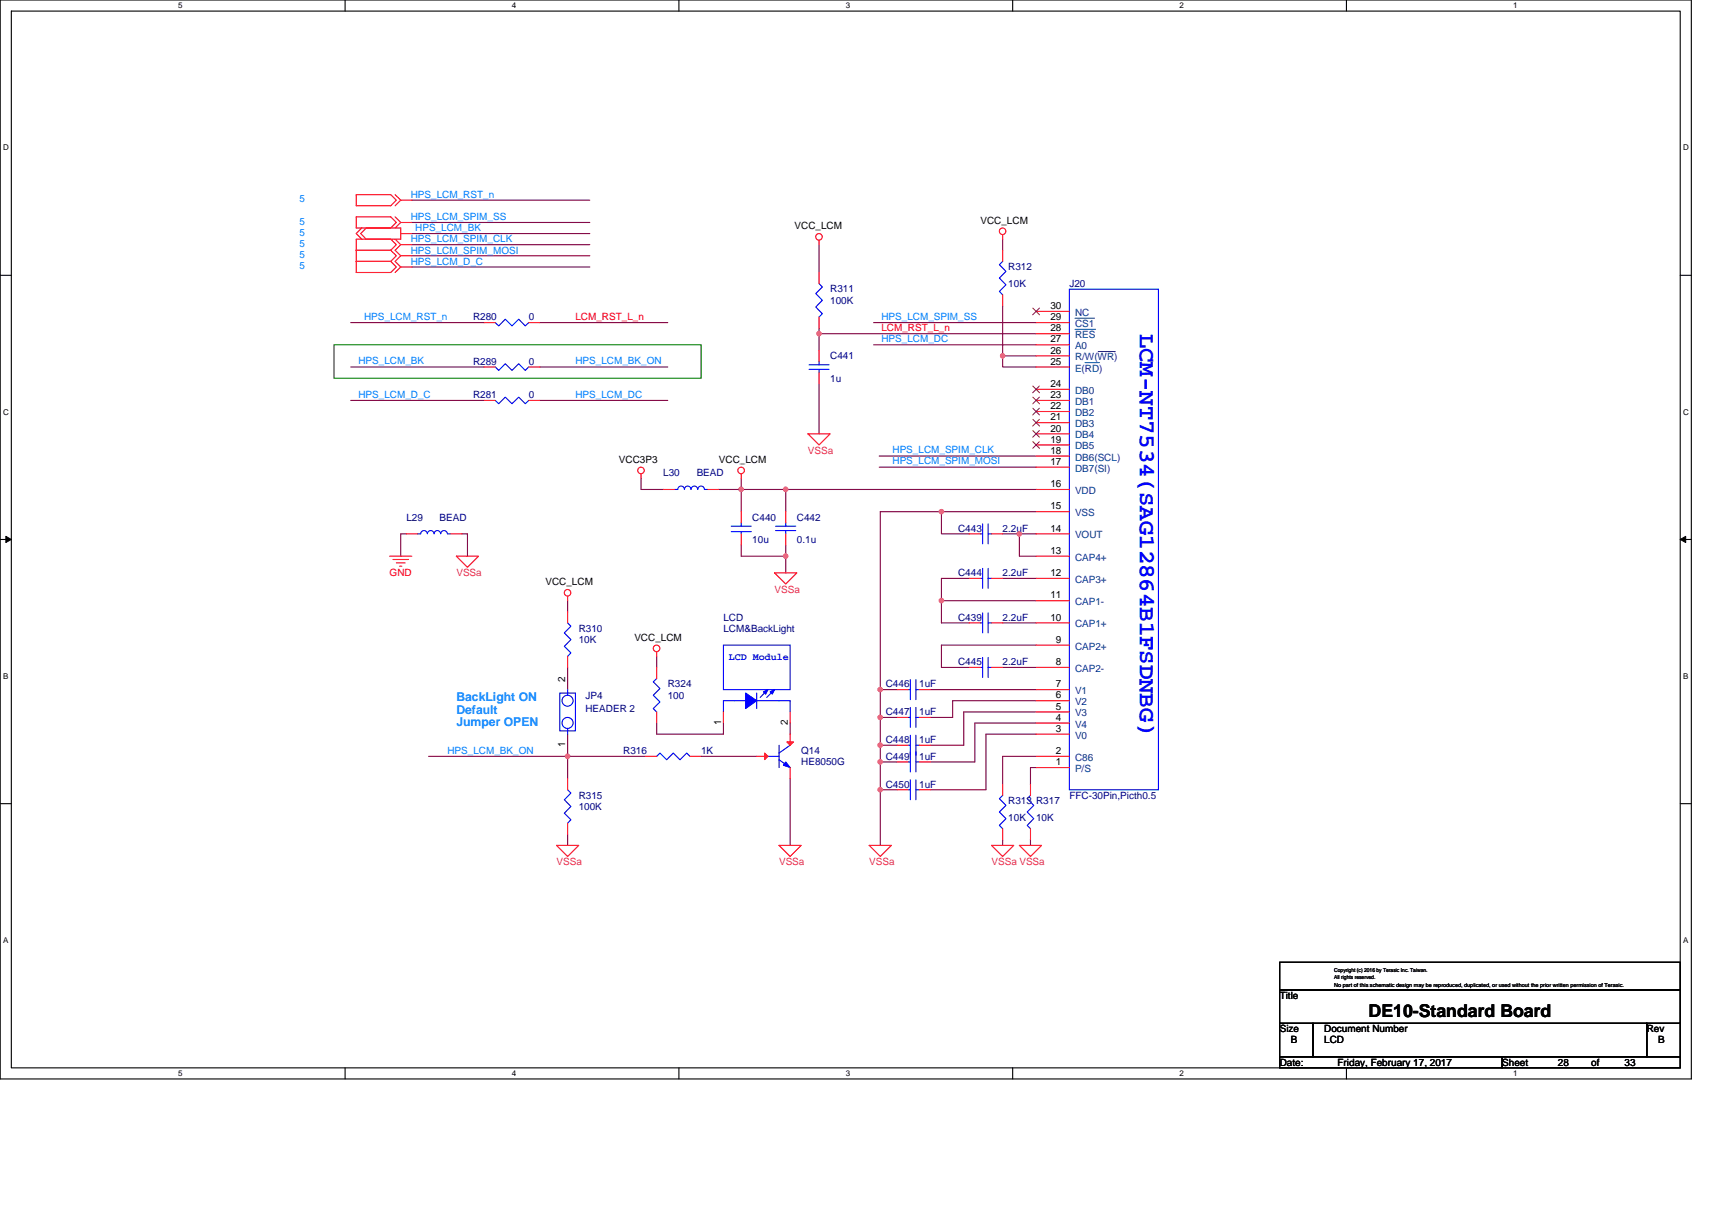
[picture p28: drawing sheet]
<svg xmlns="http://www.w3.org/2000/svg" width="297mm" height="210mm" viewBox="0 0 297 210" stroke-linecap="round" stroke-linejoin="round" font-family="sans-serif">
<defs><g id="words">
<text font-size="4" fill="#00f" x="197.8" y="57.9" transform="rotate(90 197.8 57.9)">LCM-NT7534(SAG12864B1FSDNBG)</text>
<text font-size="3.1" x="237.5" y="176.6">DE10-Standard Board</text>
<g font-size="2.1" fill="#0080ff">
<text x="79.2" y="121.6">BackLight ON</text>
<text x="79.2" y="123.8">Default</text>
<text x="79.2" y="126">Jumper OPEN</text>
</g>
<g font-size="1.7" fill="#0080ff">
<text x="52" y="35.1">5</text>
<text x="71.3" y="34.4">HPS_LCM_RST_n</text>
<text x="52" y="40.9">5</text>
<text x="52" y="39">5</text>
<text x="71.3" y="38.2">HPS_LCM_SPIM_SS</text>
<text x="72" y="40.2">HPS_LCM_BK</text>
<text x="52" y="46.7">5</text>
<text x="52" y="42.8">5</text>
<text x="52" y="44.8">5</text>
<text x="71.3" y="45.9">HPS_LCM_D_C</text>
<text x="71.3" y="42.1">HPS_LCM_SPIM_CLK</text>
<text x="71.3" y="44">HPS_LCM_SPIM_MOSI</text>
<text x="63.2" y="55.5">HPS_LCM_RST_n</text>
<text x="152.9" y="59.4">HPS_LCM_DC</text>
<text x="152.9" y="55.5">HPS_LCM_SPIM_SS</text>
<text x="62.2" y="63.2">HPS_LCM_BK</text>
<text x="99.8" y="63.2">HPS_LCM_BK_ON</text>
<text x="62.2" y="69">HPS_LCM_D_C</text>
<text x="99.8" y="69">HPS_LCM_DC</text>
<text x="154.9" y="78.7">HPS_LCM_SPIM_CLK</text>
<text x="154.9" y="80.6">HPS_LCM_SPIM_MOSI</text>
<text x="77.6" y="130.8">HPS_LCM_BK_ON</text>
</g>
<g font-size="1.7">
<text x="137.9" y="39.8">VCC_LCM</text>
<text x="170.1" y="38.8">VCC_LCM</text>
<text x="182.2" y="53.6">30</text>
<text x="182.2" y="59.4">27</text>
<text x="182.2" y="55.6">29</text>
<text x="182.2" y="57.5">28</text>
<text x="182.2" y="61.4">26</text>
<text x="182.2" y="63.3">25</text>
<text x="182.2" y="67.2">24</text>
<text x="182.2" y="69.1">23</text>
<text x="182.2" y="71">22</text>
<text x="182.2" y="72.9">21</text>
<text x="182.2" y="74.9">20</text>
<text x="182.2" y="76.8">19</text>
<text x="107.4" y="80.3">VCC3P3</text>
<text x="124.7" y="80.3">VCC_LCM</text>
<text x="182.2" y="78.7">18</text>
<text x="182.2" y="80.7">17</text>
<text x="182.2" y="84.5">16</text>
<text x="182.2" y="88.4">15</text>
<text x="182.2" y="92.2">14</text>
<text x="94.6" y="101.5">VCC_LCM</text>
<text x="182.2" y="100">12</text>
<text x="182.2" y="96.1">13</text>
<text x="182.2" y="103.8">11</text>
<text x="182.2" y="107.7">10</text>
<text x="110.1" y="111.2">VCC_LCM</text>
<text x="183.2" y="111.5">9</text>
<text x="98.1" y="118.3" transform="rotate(-90 98.1 118.3)">2</text>
<text x="183.2" y="115.4">8</text>
<text x="183.2" y="119.3">7</text>
<text x="125.1" y="125.9" transform="rotate(-90 125.1 125.9)">1</text>
<text x="136.7" y="125.9" transform="rotate(-90 136.7 125.9)">2</text>
<text x="183.2" y="121.2">6</text>
<text x="183.2" y="123.1">5</text>
<text x="183.2" y="125.1">4</text>
<text x="98.1" y="129.7" transform="rotate(-90 98.1 129.7)">1</text>
<text x="183.2" y="130.9">2</text>
<text x="183.2" y="127">3</text>
<text x="183.2" y="132.8">1</text>
<text x="222" y="173.4">Title</text>
<text x="222" y="179.1">Size</text>
<text x="229.8" y="179.1">Document Number</text>
<text x="285.7" y="179.1">Rev</text>
<text x="222" y="184.9">Date:</text>
<text x="224" y="181.1">B</text>
<text x="229.8" y="181.1">LCD</text>
<text x="232.1" y="184.9">Friday, February 17, 2017</text>
<text x="260.6" y="184.9">Sheet</text>
<text x="270.3" y="184.9">28</text>
<text x="276.1" y="184.9">of</text>
<text x="281.9" y="184.9">33</text>
<text x="287.7" y="181.1">B</text>
</g>
<g font-size="1.7" fill="#000080">
<text x="174.9" y="46.9">R312</text>
<text x="144" y="50.8">R311</text>
<text x="144" y="52.7">100K</text>
<text x="174.9" y="49.8">10K</text>
<text x="185.5" y="49.8">J20</text>
<text x="82.1" y="55.6">R280</text>
<text x="91.7" y="55.6">0</text>
<text x="82.1" y="63.3">R289</text>
<text x="91.7" y="63.3">0</text>
<text x="144" y="62.4">C441</text>
<text x="82.1" y="69.1">R281</text>
<text x="91.7" y="69.1">0</text>
<text x="144" y="66.2">1u</text>
<text x="115.1" y="82.6">L30</text>
<text x="120.9" y="82.6">BEAD</text>
<text x="70.5" y="90.3">L29</text>
<text x="76.3" y="90.3">BEAD</text>
<text x="130.5" y="90.3">C440</text>
<text x="130.5" y="94.2">10u</text>
<text x="138.3" y="90.3">C442</text>
<text x="138.3" y="94.2">0.1u</text>
<text x="166.2" y="92.3">C443</text>
<text x="174" y="92.3">2.2uF</text>
<text x="166.2" y="100">C444</text>
<text x="174" y="100">2.2uF</text>
<text x="125.5" y="107.7">LCD</text>
<text x="166.2" y="107.7">C439</text>
<text x="174" y="107.7">2.2uF</text>
<text x="100.4" y="109.6">R310</text>
<text x="100.4" y="111.6">10K</text>
<text x="125.5" y="109.6">LCM&amp;BackLight</text>
<text x="115.9" y="119.3">R324</text>
<text x="153.7" y="119.3">C446</text>
<text x="159.5" y="119.3">1uF</text>
<text x="166.2" y="115.4">C445</text>
<text x="174" y="115.4">2.2uF</text>
<text x="101.6" y="121.2">JP4</text>
<text x="101.6" y="123.5">HEADER 2</text>
<text x="115.9" y="121.2">100</text>
<text x="153.7" y="124.1">C447</text>
<text x="159.5" y="124.1">1uF</text>
<text x="108.1" y="130.9">R316</text>
<text x="121.6" y="130.9">1K</text>
<text x="139" y="130.9">Q14</text>
<text x="153.7" y="131.8">C449</text>
<text x="153.7" y="128.9">C448</text>
<text x="159.5" y="131.8">1uF</text>
<text x="159.5" y="128.9">1uF</text>
<text x="139" y="132.8">HE8050G</text>
<text x="153.7" y="136.7">C450</text>
<text x="159.5" y="136.7">1uF</text>
<text x="100.4" y="138.6">R315</text>
<text x="100.4" y="140.5">100K</text>
<text x="174.9" y="139.6">R313 R317</text>
<text x="174.9" y="142.5">10K</text>
<text x="179.8" y="142.5">10K</text>
<text x="185.5" y="138.6">FFC-30Pin,Picth0.5</text>
</g>
<g font-size="1.7" fill="#f00">
<text x="99.8" y="55.5">LCM_RST_L_n</text>
<text x="152.9" y="57.4">LCM_RST_L_n</text>
<text x="67.6" y="100">GND</text>
</g>
<g font-size="1.7" fill="#004080">
<text x="186.5" y="56.8">CS1</text>
<text x="186.5" y="58.7">RES</text>
<text x="186.5" y="54.8">NC</text>
<text x="186.5" y="60.6">A0</text>
<text x="186.5" y="62.5">R/W(WR)</text>
<text x="186.5" y="64.5">E(RD)</text>
<text x="186.5" y="68.3">DB0</text>
<text x="186.5" y="70.3">DB1</text>
<text x="186.5" y="72.2">DB2</text>
<text x="186.5" y="74.1">DB3</text>
<text x="186.5" y="76.1">DB4</text>
<text x="186.5" y="78">DB5</text>
<text x="186.5" y="79.9">DB6(SCL)</text>
<text x="186.5" y="81.9">DB7(SI)</text>
<text x="186.5" y="85.7">VDD</text>
<text x="186.5" y="89.6">VSS</text>
<text x="186.5" y="93.4">VOUT</text>
<text x="186.5" y="101.2">CAP3+</text>
<text x="186.5" y="97.3">CAP4+</text>
<text x="186.5" y="105">CAP1-</text>
<text x="186.5" y="108.9">CAP1+</text>
<text x="186.5" y="112.7">CAP2+</text>
<text x="186.5" y="116.6">CAP2-</text>
<text x="186.5" y="120.5">V1</text>
<text x="186.5" y="122.4">V2</text>
<text x="186.5" y="124.3">V3</text>
<text x="186.5" y="126.3">V4</text>
<text x="186.5" y="128.2">V0</text>
<text x="186.5" y="132">C86</text>
<text x="186.5" y="134">P/S</text>
</g>
<g font-size="1.7" fill="#ff0080">
<text x="140.2" y="78.8">VSSa</text>
<text x="79.2" y="100">VSSa</text>
<text x="134.4" y="102.9">VSSa</text>
<text x="96.6" y="150.2">VSSa</text>
<text x="135.2" y="150.2">VSSa</text>
<text x="150.8" y="150.2">VSSa</text>
<text x="172" y="150.2">VSSa VSSa</text>
</g>
<text font-size="1.7" fill="#00f" x="126.5" y="114.5">LCD Module</text>
<g font-size="1.4">
<text x="30.9" y="1.5">5</text>
<text x="88.8" y="1.5">4</text>
<text x="146.7" y="1.5">3</text>
<text x="204.7" y="1.5">2</text>
<text x="262.6" y="1.5">1</text>
<text x=".5" y="26.1">D</text>
<text x="292" y="26.1">D</text>
<text x=".5" y="71.9">C</text>
<text x="292" y="71.9">C</text>
<text x=".5" y="117.8">B</text>
<text x="292" y="117.8">B</text>
<text x=".5" y="163.6">A</text>
<text x="292" y="163.6">A</text>
<text x="30.9" y="186.8">5</text>
<text x="88.8" y="186.8">4</text>
<text x="146.7" y="186.8">3</text>
<text x="204.7" y="186.8">2</text>
<text x="262.6" y="186.8">1</text>
</g>
<g font-size="1">
<text x="231.5" y="168.6">Copyright (c) 2016 by Terasic Inc. Taiwan.</text>
<text x="231.5" y="171.3">No part of this schematic design may be reproduced, duplicated, or used without the prior written permission of Terasic.</text>
<text x="231.5" y="169.9">All rights reserved.</text>
</g>
</g></defs>
<path d="M0 0h293.5v187.2h-293.5zM2 1.9h289.5v183.4h-289.5z" fill="none" stroke="#000" stroke-width=".19"/>
<g fill="#fff">
<path d="M30.9 .2h.8v1.6h-.8z"/>
<path d="M30.9 185.5h.8v1.6h-.8z"/>
</g>
<path d="M59.9 0v1.9M59.9 185.3v1.9" fill="none" stroke="#000" stroke-width=".19"/>
<g fill="#fff">
<path d="M88.8 .2h.8v1.6h-.8z"/>
<path d="M88.8 185.5h.8v1.6h-.8z"/>
</g>
<path d="M117.8 0v1.9M117.8 185.3v1.9" fill="none" stroke="#000" stroke-width=".19"/>
<g fill="#fff">
<path d="M146.7 .2h.8v1.6h-.8z"/>
<path d="M146.7 185.5h.8v1.6h-.8z"/>
</g>
<path d="M175.7 0v1.9M175.7 185.3v1.9" fill="none" stroke="#000" stroke-width=".19"/>
<g fill="#fff">
<path d="M204.7 .2h.7v1.6h-.7z"/>
<path d="M204.7 185.5h.7v1.6h-.7z"/>
</g>
<path d="M233.6 0v1.9M233.6 185.3v1.9" fill="none" stroke="#000" stroke-width=".19"/>
<g fill="#fff">
<path d="M262.6 .2h.7v1.6h-.7z"/>
<path d="M262.6 185.5h.7v1.6h-.7z"/>
<path d="M.5 24.8h1v1.6h-1z"/>
<path d="M292 24.8h1v1.6h-1z"/>
<path d="M.5 70.7h1v1.5h-1z"/>
<path d="M292 70.7h1v1.5h-1z"/>
</g>
<path d="M0 47.8h2M291.5 47.8h2" fill="none" stroke="#000" stroke-width=".19"/>
<g fill="#fff">
<path d="M.5 116.5h.9v1.6h-.9z"/>
<path d="M292 116.5h.9v1.6h-.9z"/>
</g>
<path d="M0 93.6h2M291.5 93.6h2" fill="none" stroke="#000" stroke-width=".19"/>
<path d="M1 93.1l1 .5-1 .5zM291.5 93.6l1-.5v1z" fill="#000" stroke="#000" stroke-width=".17"/>
<g fill="#fff">
<path d="M.5 162.4h.9v1.5h-.9z"/>
<path d="M292 162.4h.9v1.5h-.9z"/>
</g>
<path d="M0 139.5h2M291.5 139.5h2M222 167h69.5v4.8h-69.5zM222 171.8h69.5v5.8h-69.5zM222 177.6h5.8v5.8h-5.8zM227.8 177.6h57.9v5.8h-57.9zM285.7 177.6h5.8v5.8h-5.8zM222 183.4h38.6v1.9h-38.6zM260.6 183.4h30.9v1.9h-30.9z" fill="none" stroke="#000" stroke-width=".19"/>
<path d="M58 59.8h63.6v5.8h-63.6z" fill="none" stroke="#008000" stroke-width=".19"/>
<g fill="none" stroke="#800040" stroke-width=".19">
<path d="M71.5 38.6h30.8M71.5 34.7h30.8M60.9 56h23.1M71.5 46.3h30.8M71.5 40.5h30.8M71.5 42.5h30.8M71.5 44.4h30.8M93.7 56h22.2M142.1 57.9h37.7M142.1 42.5v4.8M142.1 56.9v1M142.1 57.9v2.9"/>
<path d="M151.6 59.8h28.2M151.6 56h28.2M174 53.1v8.7M174 41.5v1.9M60.9 63.7h23.1M60.9 69.5h23.1M93.7 63.7h22.2M93.7 69.5h22.2M142.1 66.6v8.7M152.5 79.1h27.3M174 61.8v1.9h5.8M174 61.8h5.8"/>
<path d="M70.5 92.6h-1v3.9M80.2 92.6h.9v3.9M111.2 83v1.9h3.9M124.7 84.9h3.9M128.6 84.9h7.7M128.6 84.9v3.9M128.6 94.6v1.9h7.7M128.6 83v1.9M136.3 84.9h43.5M136.3 96.5v2.9M136.3 94.6v1.9M136.3 84.9v3.9"/>
<path d="M152.5 81.1h27.3M163.3 88.8v3.8h4.9M163.3 88.8h16.5M163.3 88.8h-10.6v30.9h2.9M174 92.6h2.9M176.9 92.6v3.9h2.9M176.9 92.6h2.9M98.5 104.2v2M98.5 115.8v3.9M113.9 113.9v1.9M152.7 119.7v4.8M161.4 119.7h18.4"/>
<path d="M163.3 104.2h16.5M163.3 104.2v3.9h4.9M168.2 100.4h-4.9v3.8M174 100.4h5.8M174 115.8h5.8M174 108.1h5.8M179.8 112h-16.5v3.8h4.9M98.5 127.4v3.9h-24.1M112 131.3h-13.5v3.8M121.6 131.3h9.7M125.5 125.5v1.9h-11.6v-1.9M137.1 135.1v11.6"/>
<path d="M137.1 125.5v1.9M152.7 137.1v9.6M152.7 124.5v4.8h2.9M152.7 132.2v4.9h2.9M152.7 124.5h2.9M152.7 129.3v2.9h2.9M179.8 131.3h-5.8v4.8M179.8 127.4h-8.7v9.7h-9.7M179.8 125.5h-10.7v6.7h-7.7M179.8 133.2h-1v2.9M179.8 121.6h-14.5v2.9h-3.9M179.8 123.5h-12.6v5.8h-5.8"/>
<path d="M98.5 144.8v1.9M174 145.7v1M178.8 145.7v1"/>
</g>
<g fill="#f0f" stroke="#f0f" stroke-width=".19">
<circle cx="98.5" cy="131.3" r=".38"/>
<circle cx="174" cy="61.8" r=".38"/>
<circle cx="142.1" cy="57.9" r=".38"/>
<circle cx="176.8" cy="92.6" r=".38"/>
<circle cx="163.3" cy="104.2" r=".38"/>
<circle cx="163.3" cy="88.8" r=".38"/>
<circle cx="152.7" cy="137" r=".38"/>
<circle cx="152.7" cy="119.7" r=".38"/>
<circle cx="152.7" cy="124.5" r=".38"/>
<circle cx="152.7" cy="132.2" r=".38"/>
<circle cx="152.7" cy="129.3" r=".38"/>
<circle cx="128.6" cy="84.9" r=".38"/>
<circle cx="136.3" cy="84.9" r=".38"/>
<circle cx="136.3" cy="96.5" r=".38"/>
</g>
<g fill="none" stroke="#f00" stroke-width=".19">
<path d="M61.8 37.6h6l1 1-1 1h-6zM61.8 33.8h6l1 .9-1 1h-6zM62.8 39.6l-1 .9 1 1M63.5 39.6h6v1.9h-6l-.9-1zM68.6 37.6l.9 1M68.6 33.8l.9 .9M69.5 38.6h2M69.5 34.7h2M69.5 38.6l-.9 1M69.5 34.7l-.9 1M61.8 45.4h6M61.8 43.4h6"/>
<path d="M61.8 45.4v1.9h6l1-1-1-.9M61.8 43.4v-1.9h6l1 1-1 .9M61.8 43.4v2M67.8 43.4l1 1-1 1M68.6 41.5l.9 1M69.5 46.3h2M69.5 40.5h2M69.5 42.5h2M69.5 44.4h2M69.5 44.4l-.9 1 .9 .9M69.5 46.3l-.9 1M69.5 42.5l-.9 .9 .9 1"/>
<path d="M84 56h1.9M91.7 56h2M142.1 41.7v.8M142.1 47.3v1.9M142.1 55v1.9M174 40.7v.8M174 43.4v2M174 51.2v1.9M179.8 56h5.7M179.8 57.9h5.7M179.8 59.8h5.7M179.8 54h5.7"/>
<path d="M84 63.7h1.9M84 69.5h1.9M91.7 63.7h2M91.7 69.5h2M140.2 75.3h3.8l-1.9 1.9zM142.1 60.8v1.9M142.1 64.7v1.9M179.8 61.8h5.7M179.8 63.7h5.7M179.8 67.6h5.7M179.8 69.5h5.7M179.8 71.4h5.7"/>
<path d="M179.8 73.3h5.7M179.8 75.3h5.7M179.8 77.2h5.7M179.8 79.1h5.7M67.6 96.5h3.9M68.2 97.1h2.7M68.8 97.7h1.5M69.3 98.3h.4M70.5 92.6h1.9M78.2 92.6h2M79.2 96.5h3.8l-1.9 1.9zM111.2 82.2v.8"/>
<path d="M115.1 84.9h1.9M122.8 84.9h1.9M128.6 82.2v.8M128.6 92.6v2M128.6 88.8v1.9M134.4 99.4h3.9l-2 1.9zM136.3 88.8v1.9M136.3 92.6v2M168.2 92.6h1.9M172 92.6h2M179.8 81.1h5.7M179.8 84.9h5.7"/>
<path d="M179.8 88.8h5.7M179.8 92.6h5.7M179.8 96.5h5.7M98.5 103.5v.7M98.5 113.9v1.9M98.5 106.2v1.9M98.5 119.7h.1M113.9 113.1v.8M113.9 115.8v2M155.6 119.7h2M159.5 119.7h1.9M168.2 108.1h1.9"/>
<path d="M168.2 115.8h1.9M168.2 100.4h1.9M172 108.1h2M172 115.8h2M172 100.4h2M179.8 100.4h5.7M179.8 104.2h5.7M179.8 108.1h5.7M179.8 112h5.7M179.8 115.8h5.7M179.8 119.7h5.7M98.5 135.1v2"/>
<path d="M98.5 127.4h.1M112 131.3h1.9M113.9 123.5v2M119.7 131.3h1.9M125.5 123.5v2M131.3 131.3h1.9M137.1 127.4v1.9M137.1 133.2v1.9M137.1 123.5v2M155.6 132.2h2M155.6 129.3h2M155.6 137.1h2"/>
<path d="M155.6 124.5h2M159.5 132.2h1.9M159.5 129.3h1.9M159.5 137.1h1.9M159.5 124.5h1.9M174 136.1v1.9M178.8 136.1v1.9M179.8 131.3h5.7M179.8 121.6h5.7M179.8 123.5h5.7M179.8 125.5h5.7M179.8 127.4h5.7"/>
<path d="M179.8 133.2h5.7M96.6 146.7h3.8l-1.9 1.9zM98.5 142.9v1.9M135.2 146.7h3.8l-1.9 1.9zM150.8 146.7h3.9l-2 1.9zM172 146.7h3.9l-1.9 1.9zM174 143.8v1.9M176.9 146.7h3.8l-1.9 1.9zM178.8 143.8v1.9"/>
<circle cx="142.1" cy="41.1" r=".57"/>
<circle cx="173.9" cy="40.1" r=".57"/>
<circle cx="111.2" cy="81.6" r=".57"/>
<circle cx="128.6" cy="81.6" r=".57"/>
<circle cx="98.5" cy="102.9" r=".57"/>
<circle cx="113.9" cy="112.5" r=".57"/>
</g>
<g fill="none" stroke="#00f" stroke-width=".19">
<path d="M85.9 56l.6 .6 1.2-1.2 1.1 1.2 1.2-1.2 1.1 1.2 .6-.6M142.1 49.2l.6 .6-1.2 1.1 1.2 1.2-1.2 1.2 1.2 1.1-.6 .6M174 45.4l-.6 .5 1.1 1.2-1.1 1.2 1.1 1.1-1.1 1.2 .6 .6M185.5 50.2h15.5v86.9h-15.5zM85.9 63.7l.6 .6 1.2-1.2 1.1 1.2 1.2-1.2 1.1 1.2 .6-.6M85.9 69.5l.6 .6 1.2-1.2 1.1 1.2 1.2-1.2 1.1 1.2 .6-.6M140.4 64.1h3.4M140.4 63.3h3.4M142.1 62.7v.6M142.1 64.1v.6M72.4 92.6h.6M73 92.6a.57 .57 0 0 1 .6-.5 .57 .57 0 0 1 .5 .5"/>
<path d="M74.2 92.6a.57 .57 0 0 1 .5-.5 .57 .57 0 0 1 .6 .5M75.3 92.6a.57 .57 0 0 1 .6-.5 .57 .57 0 0 1 .6 .5 .57 .57 0 0 1 .5-.5 .57 .57 0 0 1 .6 .5M77.6 92.6h.6M117 84.9h.6a.58 .58 0 0 1 .6-.6 .58 .58 0 0 1 .6 .6 .56 .56 0 0 1 .5-.6 .56 .56 0 0 1 .6 .6 .58 .58 0 0 1 .6-.6 .58 .58 0 0 1 .5 .6 .58 .58 0 0 1 .6-.6 .58 .58 0 0 1 .6 .6h.6M126.9 91.3h3.4M126.9 92.3h3.4M128.6 92.3v.3M128.6 90.7v.6M134.6 92.1h3.5M134.6 91.3h3.5M136.3 90.7v.6M136.3 92.1v.5"/>
<path d="M170.1 92.6h.4M170.5 90.9v3.5M170.5 98.6v3.5M171.4 92.6h.6M171.4 90.9v3.5M171.4 98.6v3.5M98.5 108.1l.6 .6-1.2 1.1 1.2 1.2-1.2 1.2 1.2 1.1-.6 .6M98.5 119.7v.9M113.9 117.8l-.6 .5 1.2 1.2-1.2 1.2 1.2 1.1-1.2 1.2 .6 .5M125.5 112h11.6v7.7h-11.6zM133 119.9l-1.1 1.1M134.2 119.9l-1.2 1.1"/>
<path d="M157.6 119.7h.3M157.9 117.9v3.5M158.9 119.7h.6M158.9 117.9v3.5M170.1 108.1h.4M170.1 115.8h.4M170.1 100.4h.4M170.5 106.4v3.4M170.5 114.1v3.5M171.4 108.1h.6M171.4 115.8h.6M171.4 100.4h.6"/>
<path d="M171.4 106.4v3.4M171.4 114.1v3.5M97.1 120.3h2.7v6.5h-2.7zM98.5 137.1l.6 .5-1.2 1.2 1.2 1.2-1.2 1.1 1.2 1.2-.6 .6M98.5 126.4v1M113.9 131.3l.6-.6 1.2 1.1 1.1-1.1 1.2 1.1 1.1-1.1 .6 .6M129.4 121.6h-3.9v1.9M131.3 120.3v2.7M131.3 121.6h5.8v1.9M133.2 131.3h2M135.2 131.8l1.9 1.4M135.2 129.3v3.9"/>
<path d="M137.1 129.3l-1.9 1.4M157.6 132.2h.3M157.6 129.3h.3M157.6 137.1h.3M157.6 124.5h.3M157.9 130.5v3.5M157.9 127.6v3.5M157.9 135.3v3.5M157.9 122.8v3.4M158.9 132.2h.6M158.9 129.3h.6M158.9 137.1h.6"/>
<path d="M158.9 124.5h.6M158.9 130.5v3.5M158.9 127.6v3.5M158.9 135.3v3.5M158.9 122.8v3.4M174 138l-.6 .6 1.1 1.2-1.1 1.1 1.1 1.2-1.1 1.1 .6 .6M178.8 138l-.6 .6 1.2 1.2-1.2 1.1 1.2 1.2-1.2 1.1 .6 .6"/>
<circle cx="98.5" cy="125.5" r=".96"/>
<circle cx="98.5" cy="121.6" r=".96"/>
</g>
<g fill="#00f" stroke="#00f" stroke-width=".19">
<path d="M136.3 132.2l.8 1-1.2-.4z" fill-rule="evenodd"/>
<path d="M129.4 120.3l1.9 1.3-1.9 1.4z" fill-rule="evenodd"/>
<path d="M133.6 120.1l.8-.4-.4 .8z" fill-rule="evenodd"/>
<path d="M132.5 120.1l.7-.4-.4 .8z" fill-rule="evenodd"/>
</g>
<g fill="#f00" stroke="#f00" stroke-width=".19">
<path d="M132.7 130.7l.5 .6-.5 .5z"/>
<path d="M136.5 128.8h1.2l-.6 .5z"/>
</g>
<path d="M186.5 55.2h3.4M186.5 57.1h3.6M188.3 62.9h2.5M190.5 61h3" fill="none" stroke="#004080" stroke-width=".17"/>
<g fill="none" stroke="#804000" stroke-width=".17">
<path d="M179.2 53.5l1.2 1.1M180.3 53.5l-1.1 1.1M179.2 67l1.2 1.2M179.2 68.9l1.2 1.2M179.2 70.8l1.2 1.2M179.2 72.8l1.2 1.1M179.2 74.7l1.2 1.2M179.2 76.6l1.2 1.2M180.3 67l-1.1 1.2M180.3 68.9l-1.1 1.2M180.3 70.8l-1.1 1.2M180.3 72.8l-1.1 1.1"/>
<path d="M180.3 74.7l-1.1 1.2M180.3 76.6l-1.1 1.2"/>
</g>
<use href="#words"/>
</svg>
